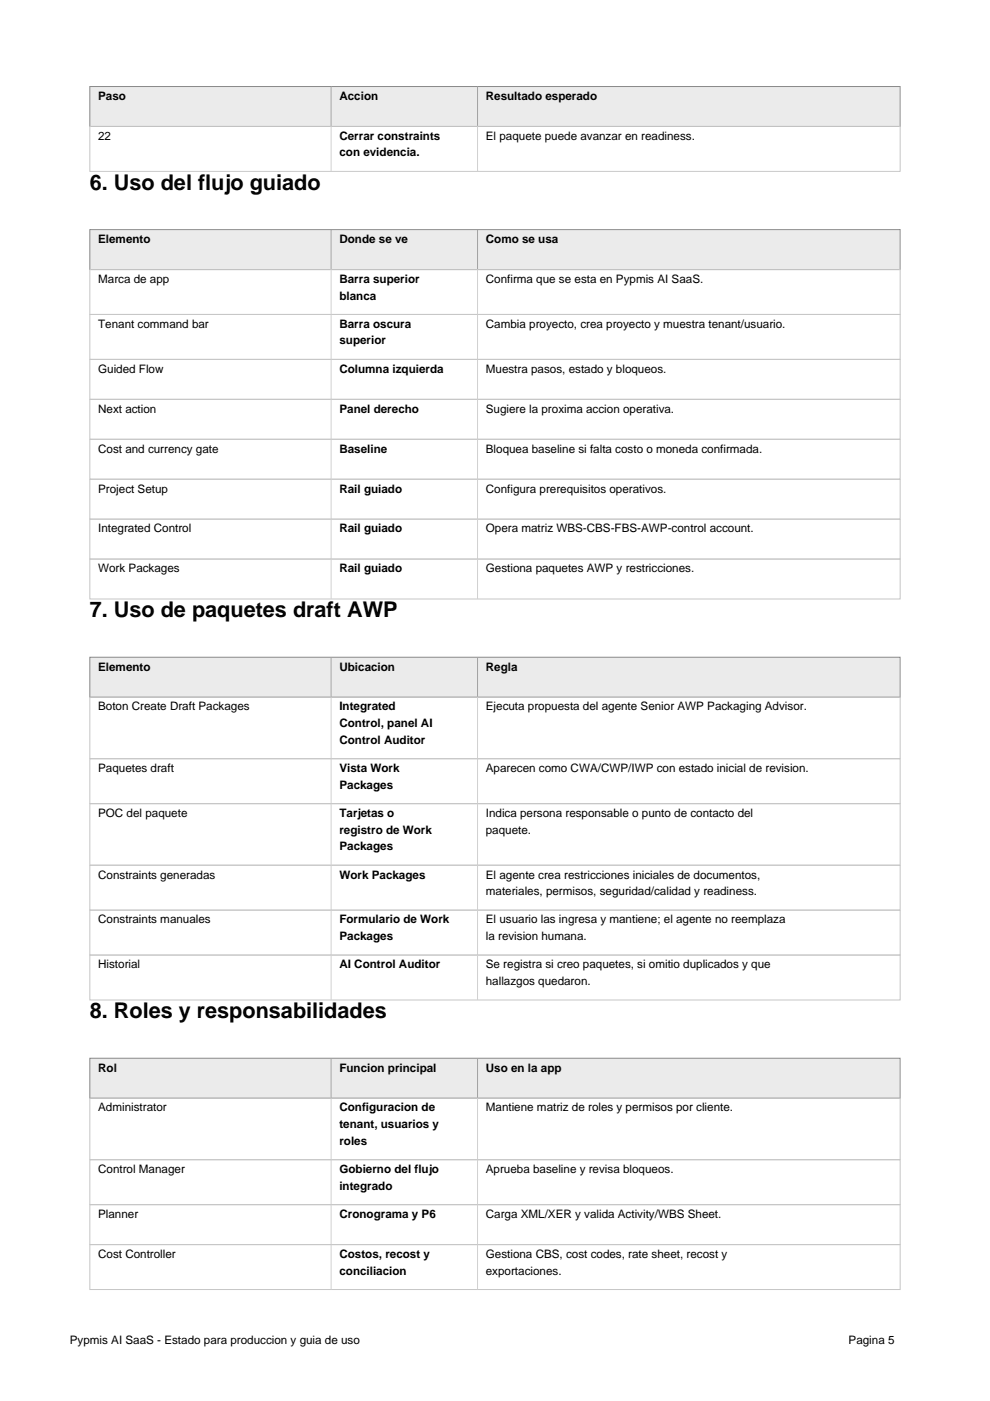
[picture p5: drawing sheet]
<svg xmlns="http://www.w3.org/2000/svg" width="210mm" height="297mm" viewBox="0 0 210 297" stroke-linecap="round" stroke-linejoin="round" font-family="sans-serif">
<defs><g id="words">
<g font-size="4.6">
<text x="19" y="40.2">6. Uso del flujo guiado</text>
<text x="19" y="130.9">7. Uso de paquetes draft AWP</text>
<text x="19" y="215.9">8. Roles y responsabilidades</text>
</g>
<g font-size="2.5">
<text x="20.8" y="21.2">Paso</text>
<text x="72" y="21.2">Accion</text>
<text x="103" y="21.2">Resultado esperado</text>
<text x="20.8" y="29.6">22</text>
<text x="72" y="29.6">Cerrar constraints</text>
<text x="103" y="29.6">El paquete puede avanzar en readiness.</text>
<text x="72" y="33.2">con evidencia.</text>
<text x="20.8" y="51.5">Elemento</text>
<text x="72" y="51.5">Donde se ve</text>
<text x="103" y="51.5">Como se usa</text>
<text x="20.8" y="60">Marca de app</text>
<text x="72" y="60">Barra superior</text>
<text x="103" y="60">Confirma que se esta en Pypmis AI SaaS.</text>
<text x="72" y="63.5">blanca</text>
<text x="20.8" y="69.5">Tenant command bar</text>
<text x="72" y="69.5">Barra oscura</text>
<text x="103" y="69.5">Cambia proyecto, crea proyecto y muestra tenant/usuario.</text>
<text x="72" y="73">superior</text>
<text x="20.8" y="79">Guided Flow</text>
<text x="72" y="79">Columna izquierda</text>
<text x="103" y="79">Muestra pasos, estado y bloqueos.</text>
<text x="20.8" y="87.5">Next action</text>
<text x="72" y="87.5">Panel derecho</text>
<text x="103" y="87.5">Sugiere la proxima accion operativa.</text>
<text x="20.8" y="96">Cost and currency gate</text>
<text x="72" y="96">Baseline</text>
<text x="103" y="96">Bloquea baseline si falta costo o moneda confirmada.</text>
<text x="20.8" y="104.4">Project Setup</text>
<text x="72" y="104.4">Rail guiado</text>
<text x="103" y="104.4">Configura prerequisitos operativos.</text>
<text x="20.8" y="112.9">Integrated Control</text>
<text x="72" y="112.9">Rail guiado</text>
<text x="103" y="112.9">Opera matriz WBS-CBS-FBS-AWP-control account.</text>
<text x="20.8" y="121.4">Work Packages</text>
<text x="72" y="121.4">Rail guiado</text>
<text x="103" y="121.4">Gestiona paquetes AWP y restricciones.</text>
<text x="20.8" y="142.2">Elemento</text>
<text x="72" y="142.2">Ubicacion</text>
<text x="103" y="142.2">Regla</text>
<text x="20.8" y="150.6">Boton Create Draft Packages</text>
<text x="72" y="150.6">Integrated</text>
<text x="72" y="154.2">Control, panel AI</text>
<text x="103" y="150.6">Ejecuta propuesta del agente Senior AWP Packaging Advisor.</text>
<text x="72" y="157.7">Control Auditor</text>
<text x="20.8" y="163.7">Paquetes draft</text>
<text x="72" y="163.7">Vista Work</text>
<text x="72" y="167.2">Packages</text>
<text x="103" y="163.7">Aparecen como CWA/CWP/IWP con estado inicial de revision.</text>
<text x="20.8" y="173.2">POC del paquete</text>
<text x="72" y="173.2">Tarjetas o</text>
<text x="103" y="173.2">Indica persona responsable o punto de contacto del</text>
<text x="72" y="176.7">registro de Work</text>
<text x="103" y="176.7">paquete.</text>
<text x="72" y="180.3">Packages</text>
<text x="20.8" y="186.3">Constraints generadas</text>
<text x="72" y="186.3">Work Packages</text>
<text x="103" y="186.3">El agente crea restricciones iniciales de documentos,</text>
<text x="103" y="189.8">materiales, permisos, seguridad/calidad y readiness.</text>
<text x="20.8" y="195.8">Constraints manuales</text>
<text x="72" y="195.8">Formulario de Work</text>
<text x="103" y="195.8">El usuario las ingresa y mantiene; el agente no reemplaza</text>
<text x="72" y="199.3">Packages</text>
<text x="103" y="199.3">la revision humana.</text>
<text x="20.8" y="205.3">Historial</text>
<text x="72" y="205.3">AI Control Auditor</text>
<text x="103" y="205.3">Se registra si creo paquetes, si omitio duplicados y que</text>
<text x="103" y="208.8">hallazgos quedaron.</text>
<text x="20.8" y="227.2">Rol</text>
<text x="72" y="227.2">Funcion principal</text>
<text x="103" y="227.2">Uso en la app</text>
<text x="20.8" y="235.7">Administrator</text>
<text x="72" y="235.7">Configuracion de</text>
<text x="72" y="239.2">tenant, usuarios y</text>
<text x="103" y="235.7">Mantiene matriz de roles y permisos por cliente.</text>
<text x="72" y="242.7">roles</text>
<text x="20.8" y="248.7">Control Manager</text>
<text x="72" y="248.7">Gobierno del flujo</text>
<text x="103" y="248.7">Aprueba baseline y revisa bloqueos.</text>
<text x="72" y="252.2">integrado</text>
<text x="20.8" y="258.2">Planner</text>
<text x="72" y="258.2">Cronograma y P6</text>
<text x="103" y="258.2">Carga XML/XER y valida Activity/WBS Sheet.</text>
<text x="20.8" y="266.7">Cost Controller</text>
<text x="72" y="266.7">Costos, recost y</text>
<text x="103" y="266.7">Gestiona CBS, cost codes, rate sheet, recost y</text>
<text x="72" y="270.2">conciliacion</text>
<text x="103" y="270.2">exportaciones.</text>
<text x="14.8" y="285">Pypmis AI SaaS - Estado para produccion y guia de uso</text>
<text x="179.9" y="285">Pagina 5</text>
</g>
</g></defs>
<path d="M19 18.3h171.9v8.5h-171.9z" fill="#ebebeb"/>
<path d="M19 18.3h171.9v8.5h-171.9z" fill="none" stroke="#8c8c8c" stroke-width=".21"/>
<path d="M70.2 18.3v8.5M101.2 18.3v8.5" fill="none" stroke="#a6a6a6" stroke-width=".21"/>
<path d="M19 26.8h171.9v9.5h-171.9z" fill="none" stroke="#c7c7c7" stroke-width=".21"/>
<path d="M70.2 26.8v9.5M101.2 26.8v9.5" fill="none" stroke="#d1d1d1" stroke-width=".21"/>
<path d="M19 48.7h171.9v8.4h-171.9z" fill="#ebebeb"/>
<path d="M19 48.7h171.9v8.4h-171.9z" fill="none" stroke="#8c8c8c" stroke-width=".21"/>
<path d="M70.2 48.7v8.4M101.2 48.7v8.4" fill="none" stroke="#a6a6a6" stroke-width=".21"/>
<path d="M19 57.1h171.9v9.6h-171.9zM19 66.7h171.9v9.5h-171.9zM19 76.2h171.9v8.5h-171.9zM19 84.7h171.9v8.4h-171.9zM19 93.1h171.9v8.5h-171.9zM19 101.6h171.9v8.5h-171.9zM19 110.1h171.9v8.4h-171.9zM19 118.5h171.9v8.5h-171.9z" fill="none" stroke="#c7c7c7" stroke-width=".21"/>
<path d="M70.2 57.1v69.9M101.2 57.1v69.9" fill="none" stroke="#d1d1d1" stroke-width=".21"/>
<path d="M19 139.3h171.9v8.5h-171.9z" fill="#ebebeb"/>
<path d="M19 139.3h171.9v8.5h-171.9z" fill="none" stroke="#8c8c8c" stroke-width=".21"/>
<path d="M70.2 139.3v8.5M101.2 139.3v8.5" fill="none" stroke="#a6a6a6" stroke-width=".21"/>
<path d="M19 147.8h171.9v13.1h-171.9zM19 160.9h171.9v9.5h-171.9zM19 170.4h171.9v13h-171.9zM19 183.4h171.9v9.6h-171.9zM19 193h171.9v9.5h-171.9zM19 202.5h171.9v9.5h-171.9z" fill="none" stroke="#c7c7c7" stroke-width=".21"/>
<path d="M70.2 147.8v64.2M101.2 147.8v64.2" fill="none" stroke="#d1d1d1" stroke-width=".21"/>
<path d="M19 224.4h171.9v8.4h-171.9z" fill="#ebebeb"/>
<path d="M19 224.4h171.9v8.4h-171.9z" fill="none" stroke="#8c8c8c" stroke-width=".21"/>
<path d="M70.2 224.4v8.4M101.2 224.4v8.4" fill="none" stroke="#a6a6a6" stroke-width=".21"/>
<path d="M19 232.8h171.9v13.1h-171.9zM19 245.9h171.9v9.5h-171.9zM19 255.4h171.9v8.5h-171.9zM19 263.9h171.9v9.5h-171.9z" fill="none" stroke="#c7c7c7" stroke-width=".21"/>
<path d="M70.2 232.8v40.6M101.2 232.8v40.6" fill="none" stroke="#d1d1d1" stroke-width=".21"/>
<use href="#words"/>
</svg>
